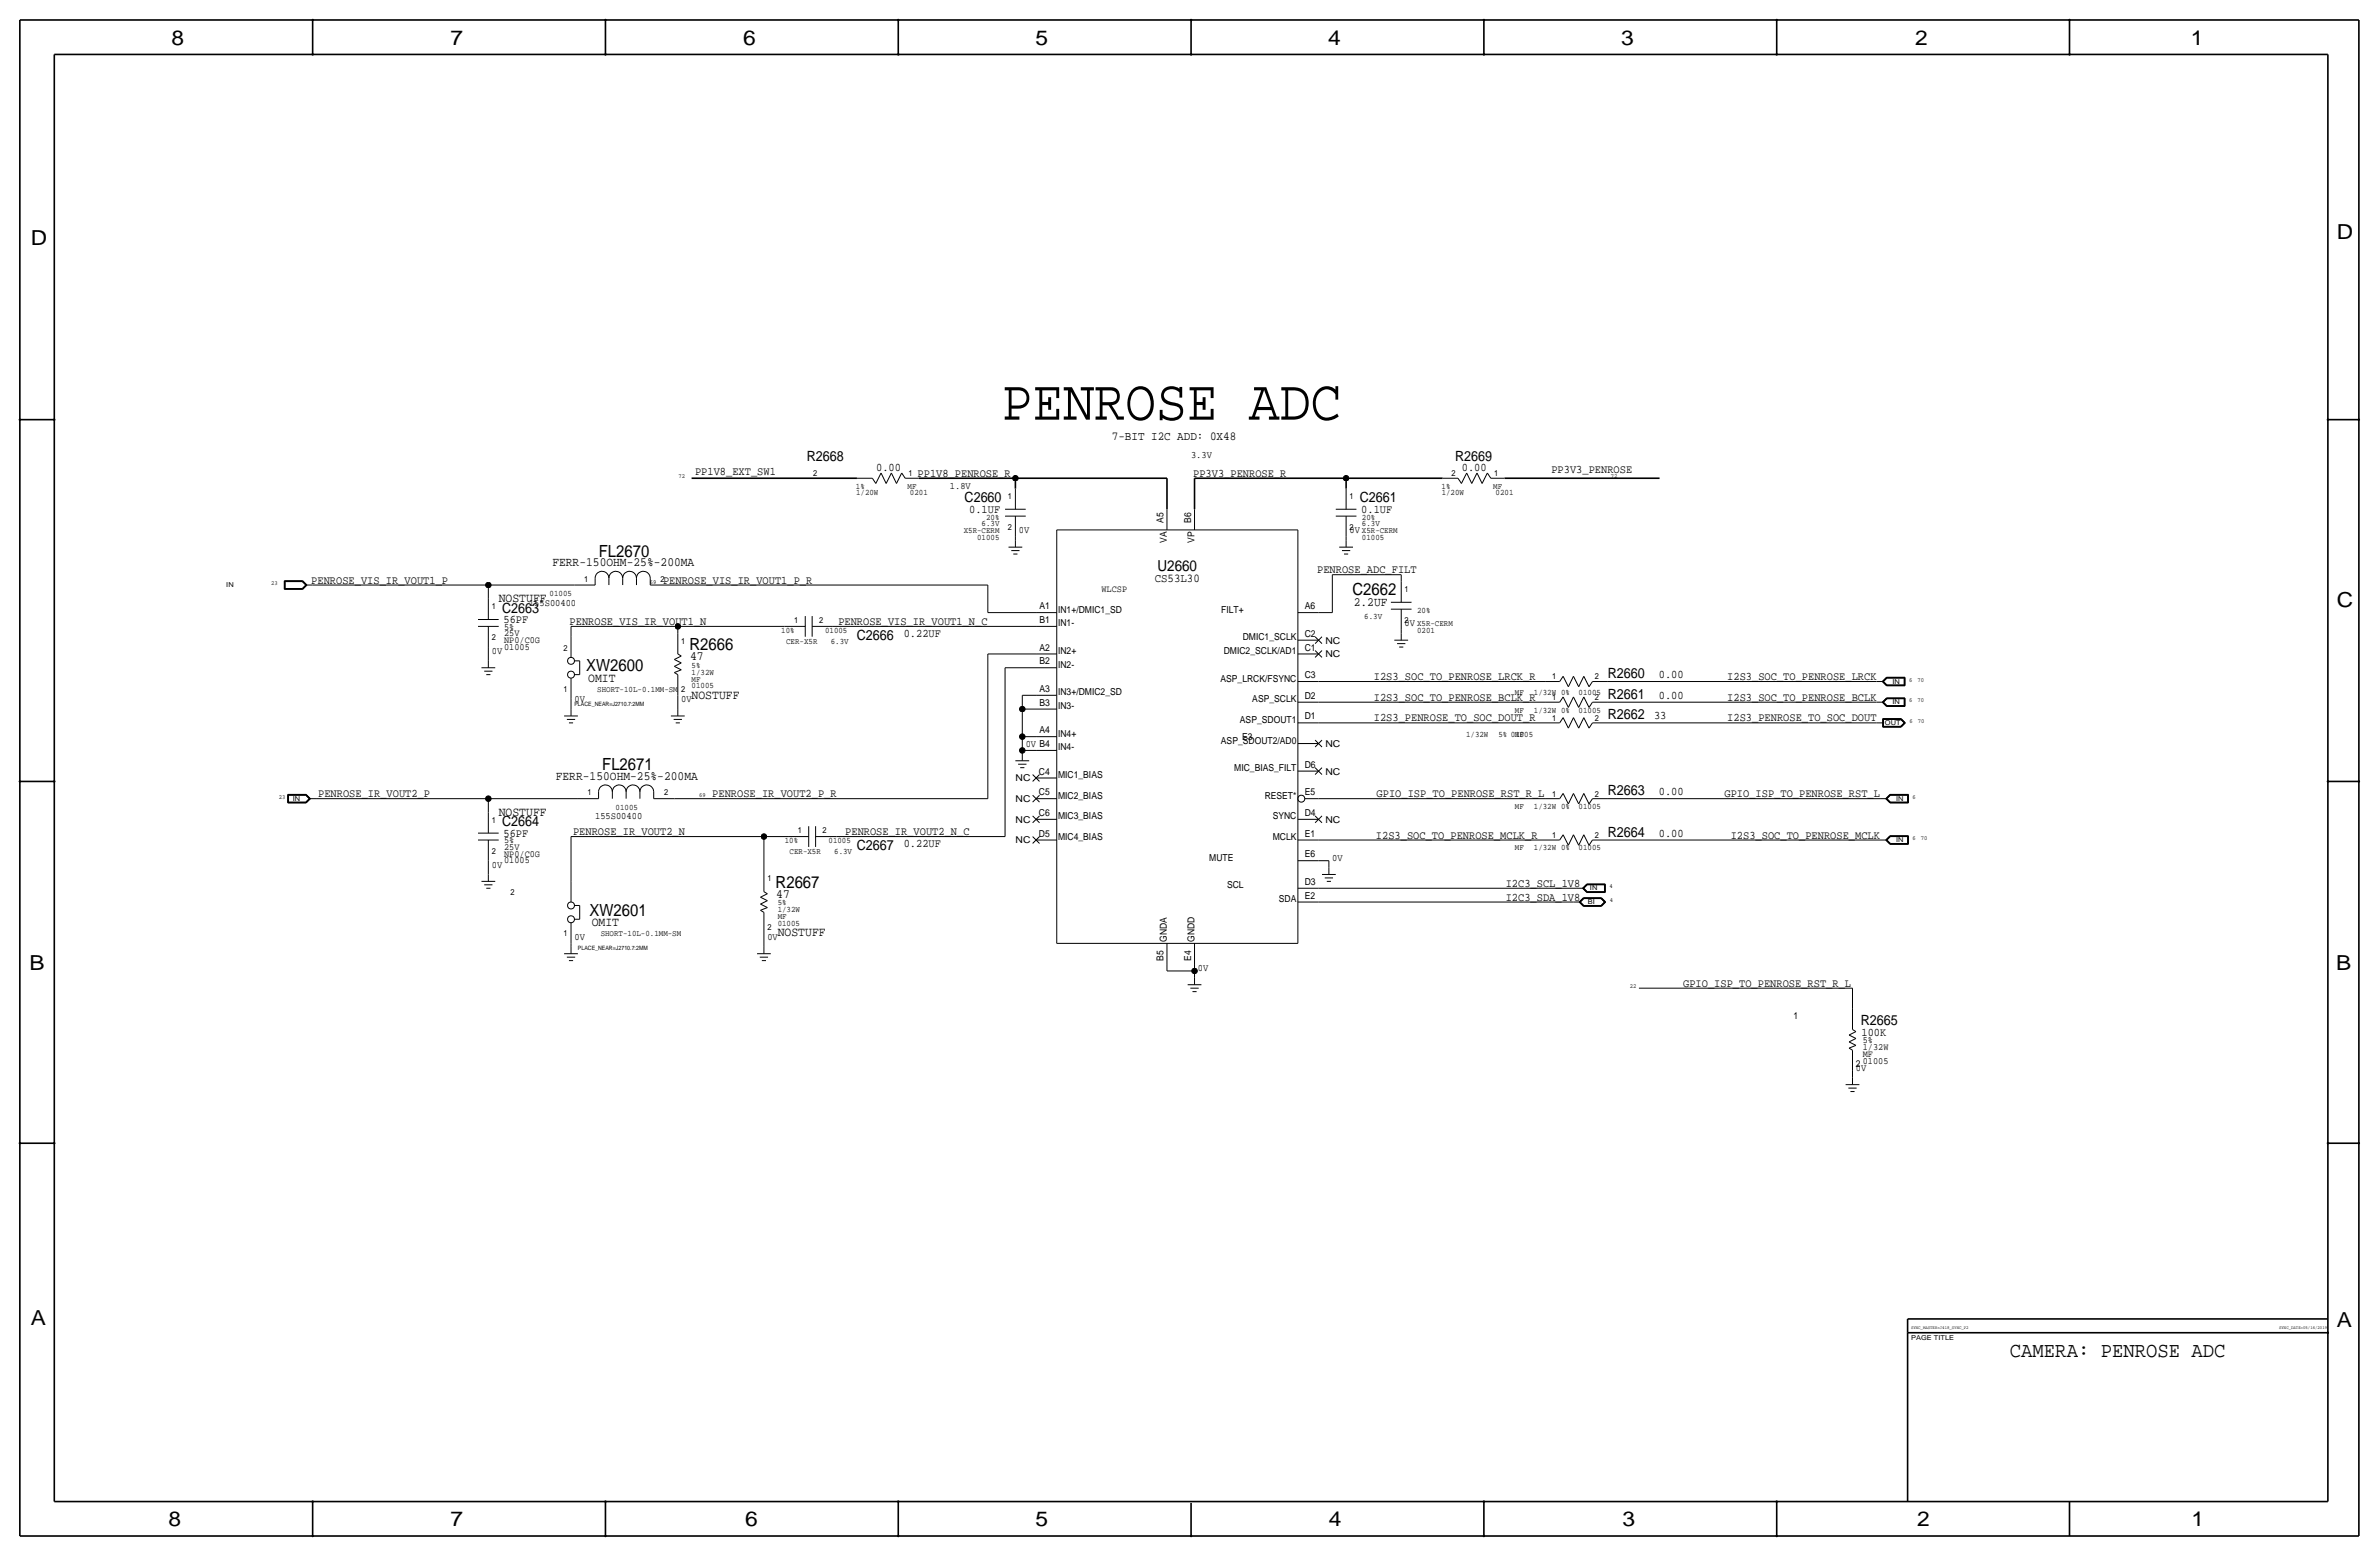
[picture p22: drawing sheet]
<svg xmlns="http://www.w3.org/2000/svg" width="877mm" height="574mm" viewBox="0 0 877 574" stroke-linecap="round" stroke-linejoin="round" font-family="sans-serif">
<defs><g id="words">
<text font-size="21.3" x="369.3" y="154.7">PENROSE ADC</text>
<text font-size="7.8" x="741" y="500.1">CAMERA: PENROSE ADC</text>
<g font-size="7.6">
<text x="63.2" y="16.5">8</text>
<text x="166.1" y="16.5">7</text>
<text x="274" y="16.5">6</text>
<text x="381.7" y="16.5">5</text>
<text x="489.7" y="16.5">4</text>
<text x="597.6" y="16.5">3</text>
<text x="706.1" y="16.5">2</text>
<text x="807.7" y="16.5">1</text>
<text x="861.5" y="88.1">D</text>
<text x="11.4" y="90.4">D</text>
<text x="861.5" y="223.8">C</text>
<text x="10.9" y="357.6">B</text>
<text x="861.3" y="357.4">B</text>
<text x="11.4" y="488.4">A</text>
<text x="861.5" y="489.2">A</text>
<text x="62.2" y="562.6">8</text>
<text x="166.1" y="562.6">7</text>
<text x="274.8" y="562.6">6</text>
<text x="381.7" y="562.6">5</text>
<text x="489.9" y="562.6">4</text>
<text x="598.1" y="562.6">3</text>
<text x="706.8" y="562.6">2</text>
<text x="807.9" y="562.6">1</text>
</g>
<g font-size="6.2">
<text x="220.8" y="205.2">FL2670</text>
<text x="498.6" y="219.5">C2662</text>
<text x="254.2" y="239.5">R2666</text>
<text x="216.1" y="247.4">XW2600</text>
<text x="222" y="284">FL2671</text>
<text x="286" y="327.2">R2667</text>
<text x="217.4" y="337.6">XW2601</text>
</g>
<text font-size="5.6" x="426.7" y="210.6">U2660</text>
<g font-size="5.2">
<text x="297.5" y="169.9">R2668</text>
<text x="536.4" y="169.9">R2669</text>
<text x="355.6" y="185.2">C2660</text>
<text x="501.3" y="185.2">C2661</text>
<text x="185.1" y="225.8">C2663</text>
<text x="315.9" y="236">C2666</text>
<text x="592.8" y="249.9">R2660</text>
<text x="592.8" y="257.6">R2661</text>
<text x="592.8" y="265.2">R2662</text>
<text x="592.8" y="293.1">R2663</text>
<text x="185.1" y="304.5">C2664</text>
<text x="592.8" y="308.4">R2664</text>
<text x="315.9" y="313.4">C2667</text>
<text x="686" y="378">R2665</text>
</g>
<g font-size="4.7">
<text x="203.6" y="208.8">FERR-150OHM-25%-200MA</text>
<text x="183.8" y="222">NOSTUFF</text>
<text x="499.1" y="223.3">2.2UF</text>
<text x="254.5" y="243.3">47</text>
<text x="216.9" y="251.2">OMIT</text>
<text x="255" y="257.6">NOSTUFF</text>
<text x="204.9" y="287.5">FERR-150OHM-25%-200MA</text>
<text x="183.8" y="300.7">NOSTUFF</text>
<text x="286.2" y="331">47</text>
<text x="218.1" y="341.4">OMIT</text>
<text x="286.7" y="345.2">NOSTUFF</text>
</g>
<text font-size="4.5" x="409.9" y="162.3">7-BIT I2C ADD: 0X48</text>
<text font-size="4.4" x="425.7" y="214.4">CS53L30</text>
<g font-size="4.3">
<text x="323" y="173.5">0.00</text>
<text x="538.9" y="173.5">0.00</text>
<text x="256.2" y="175">PP1V8_EXT_SW1</text>
<text x="338.3" y="175.8">PP1V8_PENROSE_R</text>
<text x="439.9" y="175.8">PP3V3_PENROSE_R</text>
<text x="572" y="174.5">PP3V3_PENROSE</text>
<text x="357.3" y="189">0.1UF</text>
<text x="501.9" y="189">0.1UF</text>
<text x="114.8" y="215.1">PENROSE_VIS_IR_VOUT1_P</text>
<text x="244.5" y="215.1">PENROSE_VIS_IR_VOUT1_P_R</text>
<text x="485.6" y="211.3">PENROSE_ADC_FILT</text>
<text x="185.6" y="229.6">56PF</text>
<text x="210" y="230.4">PENROSE_VIS_IR_VOUT1_N</text>
<text x="309.1" y="230.4">PENROSE_VIS_IR_VOUT1_N_C</text>
<text x="333.2" y="234.7">0.22UF</text>
<text x="506.5" y="250.7">I2S3_SOC_TO_PENROSE_LRCK_R</text>
<text x="611.6" y="249.9">0.00</text>
<text x="636.8" y="250.7">I2S3_SOC_TO_PENROSE_LRCK</text>
<text x="611.6" y="257.6">0.00</text>
<text x="506.5" y="258.3">I2S3_SOC_TO_PENROSE_BCLK_R</text>
<text x="636.8" y="258.3">I2S3_SOC_TO_PENROSE_BCLK</text>
<text x="506.5" y="265.9">I2S3_PENROSE_TO_SOC_DOUT_R</text>
<text x="609.8" y="265.2">33</text>
<text x="636.8" y="265.9">I2S3_PENROSE_TO_SOC_DOUT</text>
<text x="117.3" y="293.9">PENROSE_IR_VOUT2_P</text>
<text x="262.6" y="293.9">PENROSE_IR_VOUT2_P_R</text>
<text x="507.5" y="293.9">GPIO_ISP_TO_PENROSE_RST_R_L</text>
<text x="611.6" y="293.1">0.00</text>
<text x="635.8" y="293.9">GPIO_ISP_TO_PENROSE_RST_L</text>
<text x="185.6" y="308.4">56PF</text>
<text x="211.3" y="307.8">PENROSE_IR_VOUT2_N</text>
<text x="311.6" y="307.8">PENROSE_IR_VOUT2_N_C</text>
<text x="507.3" y="309.1">I2S3_SOC_TO_PENROSE_MCLK_R</text>
<text x="611.6" y="308.4">0.00</text>
<text x="638.1" y="309.1">I2S3_SOC_TO_PENROSE_MCLK</text>
<text x="333.2" y="312.2">0.22UF</text>
<text x="555.1" y="326.9">I2C3_SCL_1V8</text>
<text x="555.1" y="332">I2C3_SDA_1V8</text>
<text x="620.5" y="363.7">GPIO_ISP_TO_PENROSE_RST_R_L</text>
<text x="686.3" y="381.8">100K</text>
</g>
<g font-size="3.6">
<text x="439.1" y="168.7">3.3V</text>
<text x="350.2" y="180.1">1.8V</text>
<text x="375.6" y="196.6">0V</text>
<text x="497.5" y="196.6">0V</text>
<text x="195.1" y="223.3">155S00400</text>
<text x="517.9" y="230.9">0V</text>
<text x="181.3" y="241">0V</text>
<text x="211.8" y="258.8">0V</text>
<text x="251.2" y="258.8">0V</text>
<text x="378.2" y="275.3">0V B4</text>
<text x="219.4" y="302">155S00400</text>
<text x="491.2" y="317.2">0V</text>
<text x="181.3" y="319.8">0V</text>
<text x="211.8" y="346.5">0V</text>
<text x="282.9" y="346.5">0V</text>
<text x="441.7" y="357.9">0V</text>
<text x="684.2" y="394.7">0V</text>
</g>
<g font-size="3.5">
<text x="429" y="192.8" transform="rotate(-90 429 192.8)">A5</text>
<text x="439.1" y="192.8" transform="rotate(-90 439.1 192.8)">B6</text>
<text x="430.2" y="200" transform="rotate(-90 430.2 200)">VA</text>
<text x="440.4" y="200" transform="rotate(-90 440.4 200)">VP</text>
<text x="406.1" y="218.2">WLCSP</text>
<text x="383.2" y="224.5">A1</text>
<text x="390.1" y="225.8">IN1+/DMIC1_SD</text>
<text x="450.2" y="225.8">FILT+</text>
<text x="481" y="224.5">A6</text>
<text x="185.9" y="232.2">5%</text>
<text x="383.2" y="229.6">B1</text>
<text x="390.1" y="230.9">IN1-</text>
<text x="185.9" y="237">NP0/C0G</text>
<text x="185.9" y="234.4">25V</text>
<text x="185.9" y="239.5">01005</text>
<text x="383.2" y="239.8">A2</text>
<text x="458.2" y="236">DMIC1_SCLK</text>
<text x="481" y="234.7">C2</text>
<text x="481" y="239.8">C1</text>
<text x="488.6" y="237.2">NC</text>
<text x="383.2" y="244.9">B2</text>
<text x="390.1" y="241">IN2+</text>
<text x="451.2" y="241">DMIC2_SCLK/AD1</text>
<text x="488.6" y="242.3">NC</text>
<text x="390.1" y="246.1">IN2-</text>
<text x="450" y="251.2">ASP_LRCK/FSYNC</text>
<text x="481" y="249.9">C3</text>
<text x="383.2" y="255">A3</text>
<text x="390.1" y="256.3">IN3+/DMIC2_SD</text>
<text x="481" y="257.6">D2</text>
<text x="383.2" y="260.1">B3</text>
<text x="390.1" y="261.4">IN3-</text>
<text x="461.7" y="258.8">ASP_SCLK</text>
<text x="457.1" y="266.4">ASP_SDOUT1</text>
<text x="481" y="265.2">D1</text>
<text x="383.2" y="270.3">A4</text>
<text x="390.1" y="271.5">IN4+</text>
<text x="450.1" y="274.1">ASP_SDOUT2/AD0</text>
<text x="457.9" y="272.8">E3</text>
<text x="488.6" y="275.3">NC</text>
<text x="390.1" y="276.6">IN4-</text>
<text x="383" y="285.5">C4</text>
<text x="390.1" y="286.8">MIC1_BIAS</text>
<text x="455" y="284.2">MIC_BIAS_FILT</text>
<text x="481" y="283">D6</text>
<text x="488.6" y="285.5">NC</text>
<text x="374.4" y="288">NC</text>
<text x="383" y="293.1">C5</text>
<text x="481" y="293.1">E5</text>
<text x="374.4" y="295.7">NC</text>
<text x="390.1" y="294.4">MIC2_BIAS</text>
<text x="466.2" y="294.4">RESET*</text>
<text x="374.4" y="303.3">NC</text>
<text x="383" y="300.7">C6</text>
<text x="390.1" y="302">MIC3_BIAS</text>
<text x="469.2" y="302">SYNC</text>
<text x="481" y="300.7">D4</text>
<text x="488.6" y="303.3">NC</text>
<text x="185.9" y="310.9">5%</text>
<text x="374.4" y="310.9">NC</text>
<text x="383" y="308.4">D5</text>
<text x="390.1" y="309.6">MIC4_BIAS</text>
<text x="469.2" y="309.6">MCLK</text>
<text x="481" y="308.4">E1</text>
<text x="185.9" y="315.7">NP0/C0G</text>
<text x="185.9" y="313.2">25V</text>
<text x="445.8" y="317.2">MUTE</text>
<text x="481" y="316">E6</text>
<text x="185.9" y="318.3">01005</text>
<text x="452.4" y="327.4">SCL</text>
<text x="481" y="326.1">D3</text>
<text x="471.5" y="332.5">SDA</text>
<text x="481" y="331.2">E2</text>
<text x="430.2" y="347.2" transform="rotate(-90 430.2 347.2)">GNDA</text>
<text x="440.4" y="347.2" transform="rotate(-90 440.4 347.2)">GNDD</text>
<text x="429" y="354.1" transform="rotate(-90 429 354.1)">B5</text>
<text x="439.1" y="354.1" transform="rotate(-90 439.1 354.1)">E4</text>
<text x="661.1" y="375.7">1</text>
<text x="686.8" y="387.1">1/32W</text>
<text x="686.8" y="389.6">MF</text>
<text x="686.8" y="384.6">5%</text>
<text x="684.2" y="393.4">2</text>
<text x="686.8" y="392.2">01005</text>
</g>
<g font-size="3.1">
<text x="299.8" y="175.5">2</text>
<text x="335" y="175.5">1</text>
<text x="535.1" y="175.5">2</text>
<text x="550.9" y="175.5">1</text>
<text x="315.5" y="180.1">1%</text>
<text x="315.6" y="182.6">1/20W</text>
<text x="334.6" y="180.1">MF</text>
<text x="335.5" y="182.6">0201</text>
<text x="371.5" y="183.9">1</text>
<text x="497.5" y="183.9">1</text>
<text x="531.4" y="180.1">1%</text>
<text x="531.5" y="182.6">1/20W</text>
<text x="550.5" y="180.1">MF</text>
<text x="551.4" y="182.6">0201</text>
<text x="363.6" y="191.5">20%</text>
<text x="502.1" y="191.5">20%</text>
<text x="355.3" y="196.3">X5R-CERM</text>
<text x="361.9" y="193.8">6.3V</text>
<text x="371.5" y="195.3">2</text>
<text x="497.5" y="195.3">2</text>
<text x="502.1" y="196.3">X5R-CERM</text>
<text x="502.1" y="193.8">6.3V</text>
<text x="360.3" y="198.9">01005</text>
<text x="502.1" y="198.9">01005</text>
<text x="215.3" y="214.4">1</text>
<text x="243.5" y="214.4">2</text>
<text x="202.6" y="219.7">01005</text>
<text x="517.9" y="218.2">1</text>
<text x="181.3" y="224.5">1</text>
<text x="522.4" y="225.8">20%</text>
<text x="288.1" y="233.4">10%</text>
<text x="292.8" y="229.6">1</text>
<text x="302" y="229.6">2</text>
<text x="304.2" y="233.4">01005</text>
<text x="503" y="228.1">6.3V</text>
<text x="517.9" y="229.6">2</text>
<text x="522.4" y="230.6">X5R-CERM</text>
<text x="522.4" y="233.2">0201</text>
<text x="181.3" y="236">2</text>
<text x="207.7" y="239.8">2</text>
<text x="251.2" y="237.2">1</text>
<text x="289.8" y="237.2">CER-X5R</text>
<text x="306.3" y="237.2">6.3V</text>
<text x="255" y="251.2">MF</text>
<text x="255" y="248.7">1/32W</text>
<text x="255" y="246.1">5%</text>
<text x="572.2" y="250.4">1</text>
<text x="588" y="250.4">2</text>
<text x="207.7" y="255">1</text>
<text x="220.2" y="255">SHORT-10L-0.1MM-SM</text>
<text x="251.2" y="255">2</text>
<text x="255" y="253.7">01005</text>
<text x="558.5" y="256.3">MF</text>
<text x="565.5" y="256.3">1/32W 0%</text>
<text x="582" y="256.3">01005</text>
<text x="558.5" y="262.6">MF</text>
<text x="565.5" y="262.6">1/32W 0%</text>
<text x="572.2" y="258.1">1</text>
<text x="582" y="262.6">01005</text>
<text x="588" y="258.1">2</text>
<text x="572.2" y="265.7">1</text>
<text x="588" y="265.7">2</text>
<text x="540.5" y="271.5">1/32W</text>
<text x="552.4" y="271.5">5% 01005</text>
<text x="558.5" y="271.5">MF</text>
<text x="216.6" y="293.1">1</text>
<text x="244.8" y="293.1">2</text>
<text x="572.2" y="293.6">1</text>
<text x="588" y="293.6">2</text>
<text x="227" y="298.4">01005</text>
<text x="558.5" y="298.2">MF</text>
<text x="565.5" y="298.2">1/32W 0%</text>
<text x="582" y="298.2">01005</text>
<text x="181.3" y="303.3">1</text>
<text x="289.3" y="310.9">10%</text>
<text x="294.1" y="307.1">1</text>
<text x="303.2" y="307.1">2</text>
<text x="305.5" y="310.9">01005</text>
<text x="572.2" y="308.9">1</text>
<text x="588" y="308.9">2</text>
<text x="181.3" y="314.7">2</text>
<text x="291.1" y="314.7">CER-X5R</text>
<text x="307.5" y="314.7">6.3V</text>
<text x="558.5" y="313.4">MF</text>
<text x="565.5" y="313.4">1/32W 0%</text>
<text x="582" y="313.4">01005</text>
<text x="188.3" y="329.9">2</text>
<text x="282.9" y="324.9">1</text>
<text x="286.7" y="333.8">5%</text>
<text x="286.7" y="336.3">1/32W</text>
<text x="286.7" y="338.8">MF</text>
<text x="286.7" y="341.4">01005</text>
<text x="207.7" y="345.2">1</text>
<text x="221.5" y="345.2">SHORT-10L-0.1MM-SM</text>
<text x="282.9" y="342.6">2</text>
</g>
<g font-size="2.5">
<text x="83.4" y="216.4">IN</text>
<text x="697.7" y="252">IN</text>
<text x="697.7" y="259.6">IN</text>
<text x="694.9" y="267.2">OUT</text>
<text x="107.9" y="295.1">IN</text>
<text x="699" y="295.1">IN</text>
<text x="699" y="310.4">IN</text>
<text x="586.2" y="328.2">IN</text>
<text x="585.4" y="333.2">BI</text>
<text x="704.5" y="493.8">PAGE TITLE</text>
</g>
<g font-size="2.3">
<text x="250.1" y="176.3">72</text>
<text x="593.9" y="176.3">72</text>
<text x="100" y="215.6">23</text>
<text x="239.6" y="215.1">69</text>
<text x="703.8" y="251.2">6</text>
<text x="706.9" y="251.2">70</text>
<text x="703.8" y="258.8">6</text>
<text x="706.9" y="258.8">70</text>
<text x="704" y="266.4">6</text>
<text x="707" y="266.4">70</text>
<text x="257.8" y="293.9">69</text>
<text x="102.8" y="294.4">23</text>
<text x="705.1" y="294.4">6</text>
<text x="705.1" y="309.6">6</text>
<text x="708.2" y="309.6">70</text>
<text x="593.3" y="327.4">4</text>
<text x="593.5" y="332.5">4</text>
<text x="600.9" y="364.2">22</text>
</g>
<g font-size="2.2">
<text x="211.8" y="260.1">PLACE_NEAR=J2710.7:2MM</text>
<text x="213.1" y="350.3">PLACE_NEAR=J2710.7:2MM</text>
</g>
<g font-size="1.7">
<text x="704.5" y="490">SYNC_MASTER=J418_SYNC_P2</text>
<text x="840.3" y="490">SYNC_DATE=05/16/2019</text>
</g>
</g></defs>
<g fill="none" stroke="#000" stroke-width=".6">
<path d="M7.3 7.4v558.8zM7.3 7.4h862.3zM115.3 7.4v12.7zM223.2 7.4v12.7zM331.2 7.4v12.7zM439.1 7.4v12.7zM547.1 7.4v12.7zM655 7.4v12.7zM763 7.4v12.7zM869.6 7.4v558.8zM20 20.1v533.4zM20 20.1h838.2z"/>
<path d="M858.2 20.1v533.4zM7.3 154.7h12.7zM858.2 154.7h11.4zM255 176.3h60.9zM338.8 176.3h35.5zM374.3 176.3h55.9zM374.3 176.3v3.8zM430.2 176.3v11.4zM440.4 176.3h55.9zM440.4 176.3v11.4zM496.3 176.3h35.5zM496.3 176.3v3.8z"/>
<path d="M554.7 176.3h57.1zM7.3 288h12.7zM858.2 288h11.4zM7.3 421.4h12.7zM858.2 421.4h11.4zM703.3 486.2h154.9zM703.3 486.2v5zM703.3 491.2h154.9zM703.3 491.2v62.3zM20 553.5h838.2zM115.3 553.5v12.7zM223.2 553.5v12.7z"/>
<path d="M331.2 553.5v12.7zM439.1 554v12.2zM547.1 553.5v12.7zM655 553.5v12.7zM763 553.5v12.7zM7.3 566.2h862.3z"/>
</g>
<g fill="none" stroke="#000" stroke-width=".37">
<path d="M315.9 176.3h5.7zM321.6 176.3l1.3 1.9zM324.8 174.3l-1.9 3.9zM324.8 174.3l1.9 3.9zM328.6 174.3l1.9 3.9zM328.6 174.3l-1.9 3.9zM332.4 174.3l1.3 2zM332.4 174.3l-1.9 3.9zM333.7 176.3h5.1zM531.8 176.3h5.7zM537.5 176.3l1.3 1.9zM540.7 174.3l-1.9 3.9z"/>
<path d="M540.7 174.3l1.9 3.9zM544.5 174.3l1.9 3.9zM544.5 174.3l-1.9 3.9zM548.3 174.3l1.3 2zM548.3 174.3l-1.9 3.9zM549.6 176.3h5.1zM370.5 187.7h7.7zM370.5 190.2h7.7zM374.3 197.9v1.2zM374.3 199.1v2.6zM374.3 180.1v7.6zM374.3 190.2v7.7z"/>
<path d="M389.6 195.3v152.4zM389.6 195.3h88.9zM430.2 187.7v7.6zM440.4 187.7v7.6zM478.5 195.3v152.4zM492.5 187.7h7.6zM492.5 190.2h7.6zM496.3 197.9v1.2zM496.3 199.1v2.6zM496.3 180.1v7.6zM496.3 190.2v7.7zM104.8 214.1v3.1z"/>
<path d="M104.8 217.2h6.8zM104.8 214.1h6.8zM104.9 214.2h6.7zM104.9 214.2v2.9zM104.9 217.1h6.7zM105 214.3h6.5zM105 214.3v2.7zM105 217h6.5zM105.1 214.4h6.4zM105.1 214.4v2.5zM105.1 216.9h6.4zM111.5 214.4l1.2 1.2z"/>
<path d="M111.5 216.9l1.2-1.3zM111.5 214.3l1.4 1.3zM111.6 214.2l1.4 1.4zM111.6 214.1l1.6 1.5zM111.6 217.2l1.6-1.6zM112.7 215.6h2.6zM112.9 215.6l-1.4 1.4zM113 215.6l-1.4 1.5zM115.3 215.6h64.7zM180 215.6h31.8zM180 215.6v5.1zM211.8 215.6h7.6z"/>
<path d="M219.4 213.1v2.5zM219.4 213.1a2.54 2.54 0 0 1 2.5-2.5 2.54 2.54 0 0 1 2.6 2.5 2.54 2.54 0 0 1 2.5-2.5 2.54 2.54 0 0 1 2.6 2.5 2.54 2.54 0 0 1 2.5-2.5 2.54 2.54 0 0 1 2.5 2.5 2.54 2.54 0 0 1 2.6-2.5 2.54 2.54 0 0 1 2.5 2.5M224.5 213.1v2.5zM229.6 213.1v2.5zM234.6 213.1v2.5zM239.7 213.1v2.5zM239.7 215.6h7.6zM247.3 215.6h116.9zM364.2 215.6v10.2zM371.8 201.7h5.1zM372.8 202.9h3.1zM373.6 204.2h1.5z"/>
<path d="M491.2 211.8v14zM491.2 211.8h25.4zM493.7 201.7h5.1zM494.7 202.9h3.1zM495.5 204.2h1.5zM516.6 211.8v2.6zM516.6 214.4v7.6zM176.2 228.3h7.6zM176.2 230.9h7.6zM180 238.5v5.1zM180 220.7v7.6zM180 230.9v7.6z"/>
<path d="M210.5 230.9v3.8zM210.5 230.9h39.4zM210.5 234.7v7.6zM249.9 230.9h39.4zM249.9 230.9v2.5zM249.9 233.4v7.6zM289.3 230.9h7.6zM296.9 227.1v7.6zM299.4 230.9h7.6zM299.4 227.1v7.6zM307 230.9h75zM364.2 225.8h17.8z"/>
<path d="M382 225.8h7.6zM382 230.9h7.6zM478.5 225.8h7.6zM478.5 236h7.6zM484.8 239.8l2.6 2.5zM484.8 237.2l2.6-2.5zM484.8 234.7l2.6 2.5zM486.1 225.8h5.1zM512.8 222h7.6zM512.8 224.5h7.6zM514 236h5.1zM515.1 237.2h3z"/>
<path d="M515.8 238.5h1.5zM516.6 232.2v1.2zM516.6 224.5v7.7zM516.6 233.4v2.6zM177.5 246.1h5.1zM178.5 247.4h3.1zM179.3 248.7h1.5zM180 243.6v2.5zM210.5 257.6v3.8zM210.5 249.9v7.7zM211.8 248.7h1.9zM211.8 243.6h1.9z"/>
<path d="M213.7 243.6v5.1zM248.6 247.9l1.3 .8zM248.6 247.9l2.6-1zM248.6 245.6l2.6 1.3zM248.6 245.6l2.6-1.3zM248.6 243.1l2.6 1.2zM248.6 243.1l2.6-1.3zM249.9 256.3v5.1zM249.9 248.7v7.6zM249.9 241l1.3 .8zM364.2 241v53.4zM364.2 241h17.8z"/>
<path d="M370.5 246.1h11.5zM370.5 246.1v62.3zM376.9 256.3h5.1zM376.9 256.3v5.1zM382 256.3h7.6zM382 241h7.6zM382 246.1h7.6zM478.5 258.8h7.6zM478.5 251.2h7.6zM478.5 241h7.6zM484.8 242.3l2.6-2.5zM486.1 251.2h83.8z"/>
<path d="M486.1 258.8h83.8zM569.9 251.2h5.1zM569.9 258.8h5.1zM576.3 249.3l-1.3 1.9zM576.3 249.3l1.9 3.8zM576.3 256.9l-1.3 1.9zM576.3 256.9l1.9 3.9zM580.1 249.3l-1.9 3.8zM580.1 249.3l1.9 3.8zM580.1 256.9l-1.9 3.9zM580.1 256.9l1.9 3.9zM583.9 249.3l1.9 3.8z"/>
<path d="M583.9 249.3l-1.9 3.8zM583.9 256.9l1.9 3.9zM583.9 256.9l-1.9 3.9zM587.1 251.2h5.7zM587.1 251.2l-1.3 1.9zM587.1 258.8h5.7zM587.1 258.8l-1.3 2zM592.8 251.2h99zM592.8 258.8h99zM691.8 251.2h2.6zM691.8 258.8h2.6zM693.9 251.2l1.6 1.6z"/>
<path d="M693.9 258.8l1.6 1.6zM694.1 251.2l1.5-1.5zM694.1 251.2l1.5 1.5zM694.1 258.8l1.5-1.4zM694.1 258.8l1.5 1.5zM694.2 251.2l1.4-1.4zM694.2 251.2l1.4 1.4zM694.2 258.8l1.4-1.3zM694.2 258.8l1.4 1.4zM694.4 251.2l1.3 1.3zM694.4 258.8l1.3-1.2zM694.4 258.8l1.3 1.3z"/>
<path d="M695.5 249.6l-1.6 1.6zM695.5 252.8h6.8zM695.5 249.6h6.8zM695.5 257.3l-1.6 1.5zM695.5 257.3h6.8zM695.6 249.7h6.6zM695.6 252.7h6.6zM695.6 257.4h6.6zM695.6 249.8h6.5zM695.6 252.6h6.5zM695.6 257.5h6.5zM695.7 249.9l-1.3 1.3z"/>
<path d="M695.7 249.9h6.3zM695.7 252.5h6.3zM695.7 257.6h6.3zM702 249.9v2.6zM702 257.6v2.5zM702.1 249.8v2.8zM702.1 257.5v2.7zM702.2 249.7v3zM702.2 257.4v2.9zM702.3 249.6v3.2zM702.3 257.3v3.1zM208 263.9h5.1z"/>
<path d="M209 265.2h3zM209.8 266.4h1.5zM210.5 261.4v2.5zM247.3 263.9h5.1zM248.4 265.2h3zM249.1 266.4h1.5zM249.9 261.4v2.5zM376.9 261.4h5.1zM376.9 261.4v10.1zM376.9 271.5h5.1zM376.9 271.5v5.1zM376.9 276.6h5.1z"/>
<path d="M376.9 276.6v1.3zM376.9 277.9v2.5zM382 261.4h7.6zM382 271.5h7.6zM382 276.6h7.6zM478.5 274.1h7.6zM478.5 266.4h7.6zM484.8 275.3l2.6-2.5zM484.8 272.8l2.6 2.5zM486.1 266.4h83.8zM569.9 266.4h5.1zM576.3 264.5l-1.3 1.9z"/>
<path d="M576.3 264.5l1.9 3.9zM580.1 264.5l-1.9 3.9zM580.1 264.5l1.9 3.9zM583.9 264.5l1.9 3.9zM583.9 264.5l-1.9 3.9zM587.1 266.4h5.7zM587.1 266.4l-1.3 2zM592.8 266.4h99zM691.8 266.4h2.6zM694.1 264.9h6.8zM694.1 268h6.8zM694.1 264.9v3.1z"/>
<path d="M694.2 265h6.6zM694.2 265v2.9zM694.2 267.9h6.6zM694.3 265.1h6.5zM694.3 265.1v2.7zM694.3 267.8h6.5zM694.4 265.2h6.3zM694.4 265.2v2.5zM694.4 267.7h6.3zM695.5 260.4h6.8zM695.6 260.3h6.6zM695.6 260.2h6.5z"/>
<path d="M695.7 260.1h6.3zM700.7 265.2l1.3 1.2zM700.7 267.7l1.3-1.3zM700.8 265.1l1.4 1.3zM700.8 267.8l1.4-1.4zM700.8 265l1.5 1.4zM700.8 267.9l1.5-1.5zM700.9 264.9l1.6 1.5zM702.5 266.4l-1.6 1.6zM106.1 292.8v3.2zM106.1 296h6.8zM106.1 292.8h6.8z"/>
<path d="M106.2 292.9h6.6zM106.2 292.9v3zM106.2 295.9h6.6zM106.3 293h6.5zM106.3 293v2.8zM106.3 295.8h6.5zM106.4 293.1h6.3zM106.4 293.1v2.6zM106.4 295.7h6.3zM112.7 293.1l1.3 1.3zM112.8 293l1.3 1.4zM112.8 295.8l1.3-1.4z"/>
<path d="M112.8 292.9l1.5 1.5zM112.9 292.8l1.6 1.6zM114 294.4h2.5zM114 294.4l-1.3 1.3zM114.3 294.4l-1.5 1.5zM114.5 294.4l-1.6 1.6zM116.5 294.4h63.5zM180 294.4h33.1zM180 294.4v5.1zM180 299.5v7.6zM213.1 294.4h7.6zM220.7 291.8v2.6z"/>
<path d="M220.7 291.8a2.54 2.54 0 0 1 2.5-2.5 2.54 2.54 0 0 1 2.6 2.5 2.54 2.54 0 0 1 2.5-2.5 2.54 2.54 0 0 1 2.5 2.5 2.54 2.54 0 0 1 2.6-2.5 2.54 2.54 0 0 1 2.5 2.5 2.54 2.54 0 0 1 2.6-2.5 2.54 2.54 0 0 1 2.5 2.5M225.8 291.8v2.6zM230.8 291.8v2.6zM235.9 291.8v2.6zM241 291.8v2.6zM241 294.4h7.6zM248.6 294.4h115.6zM374.3 280.4h5.1zM375.4 281.7h3zM376.1 283h1.5zM380.7 293.1l2.5 2.6zM380.7 288l2.5-2.5z"/>
<path d="M380.7 285.5l2.5 2.5zM382 286.8h7.6zM382 294.4h7.6zM383.2 293.1l-2.5 2.6zM478.5 284.2h7.6zM481.1 294.4h5zM484.8 285.5l2.6-2.5zM484.8 283l2.6 2.5zM486.1 294.4h83.8zM569.9 294.4h5.1zM576.3 292.5l-1.3 1.9zM576.3 292.5l1.9 3.8z"/>
<path d="M580.1 292.5l-1.9 3.8zM580.1 292.5l1.9 3.8zM583.9 292.5l1.9 3.8zM583.9 292.5l-1.9 3.8zM587.1 294.4h5.7zM587.1 294.4l-1.3 1.9zM592.8 294.4h100.3zM693.1 294.4h2.6zM695.2 294.4l1.6 1.6zM695.3 294.4l1.5-1.5zM695.3 294.4l1.5 1.5zM695.5 294.4l1.4-1.4z"/>
<path d="M695.5 294.4l1.4 1.4zM695.7 294.4l1.2-1.3zM695.7 294.4l1.2 1.3zM696.8 292.8l-1.6 1.6zM696.8 296h6.8zM696.8 292.8h6.8zM696.8 292.9h6.7zM696.8 295.9h6.7zM696.9 293h6.5zM696.9 295.8h6.5zM696.9 293.1h6.4zM696.9 295.7h6.4z"/>
<path d="M703.3 293.1v2.6zM703.4 293v2.8zM703.5 292.9v3zM703.6 292.8v3.2zM176.2 307.1h7.6zM176.2 309.6h7.6zM180 317.2v5.1zM180 309.6v7.6zM210.5 308.4h71.1zM210.5 308.4v16.5zM281.6 308.4v12.7zM281.6 308.4h8.9z"/>
<path d="M290.5 308.4h7.6zM298.1 304.5v7.7zM300.7 308.4h7.6zM300.7 304.5v7.7zM308.3 308.4h62.2zM380.7 308.4l2.5 2.5zM380.7 300.7l2.5 2.6zM382 302h7.6zM382 309.6h7.6zM383.2 308.4l-2.5 2.5zM383.2 300.7l-2.5 2.6zM478.5 317.2h7.6z"/>
<path d="M478.5 302h7.6zM478.5 309.6h7.6zM484.8 303.3l2.6-2.6zM484.8 300.7l2.6 2.6zM486.1 317.2h3.8zM486.1 309.6h83.8zM489.9 317.2v2.6zM489.9 319.8v2.5zM569.9 309.6h5.1zM576.3 307.7l-1.3 1.9zM576.3 307.7l1.9 3.9zM580.1 307.7l-1.9 3.9z"/>
<path d="M580.1 307.7l1.9 3.9zM583.9 307.7l1.9 3.9zM583.9 307.7l-1.9 3.9zM587.1 309.6h5.7zM587.1 309.6l-1.3 2zM592.8 309.6h100.3zM693.1 309.6h2.6zM695.2 309.6l1.6 1.6zM695.3 309.6l1.5-1.4zM695.3 309.6l1.5 1.5zM695.5 309.6l1.4-1.3zM695.5 309.6l1.4 1.4z"/>
<path d="M695.7 309.6l1.2-1.2zM695.7 309.6l1.2 1.3zM696.8 308.1l-1.6 1.5zM696.8 311.2h6.8zM696.8 308.1h6.8zM696.8 308.2h6.7zM696.8 311.1h6.7zM696.9 308.3h6.5zM696.9 311h6.5zM696.9 308.4h6.4zM696.9 310.9h6.4zM703.3 308.4v2.5z"/>
<path d="M703.4 308.3v2.7zM703.5 308.2v2.9zM703.6 308.1v3.1zM177.5 324.9h5.1zM178.5 326.1h3.1zM179.3 327.4h1.5zM180 322.3v2.6zM210.5 324.9v7.6zM211.8 338.8h1.9zM211.8 333.8h1.9zM213.7 333.8v5zM280.4 335.5l1.2 .8z"/>
<path d="M280.4 335.5l2.5-1zM280.4 333.2l2.5 1.3zM280.4 333.2l2.5-1.2zM280.4 330.7l2.5 1.3zM280.4 330.7l2.5-1.3zM281.6 336.3v7.6zM281.6 321.1v7.6zM281.6 328.7l1.3 .7zM478.5 327.4h7.6zM478.5 332.5h7.6zM486.1 327.4h95.3zM486.1 332.5h94z"/>
<path d="M487.4 322.3h5.1zM488.4 323.6h3zM489.2 324.9h1.5zM580.1 332.5h2.5zM581.4 327.4h2.5zM582.2 332.5l1.5 1.6zM582.3 332.5l1.5-1.5zM582.3 332.5l1.5 1.5zM582.5 332.5l1.3-1.4zM582.5 332.5l1.3 1.4zM582.6 332.5l1.3-1.3zM582.6 332.5l1.3 1.3z"/>
<path d="M583.4 327.4l1.6 1.6zM583.6 327.4l1.5-1.5zM583.6 327.4l1.5 1.5zM583.7 327.4l1.4-1.4zM583.7 327.4l1.4 1.4zM583.7 330.9l-1.5 1.6zM583.7 334.1h6.7zM583.7 330.9h6.7zM583.8 334h6.5zM583.8 331h6.5zM583.8 333.9h6.5zM583.8 331.1h6.5z"/>
<path d="M583.9 327.4l1.3 1.3zM583.9 333.8h6.3zM583.9 331.2h6.3zM585 325.8l-1.6 1.6zM585 325.8h6.8zM585 329h6.8zM585.1 325.9h6.6zM585.1 328.9h6.6zM585.1 326h6.5zM585.1 328.8h6.5zM585.2 326.1l-1.3 1.3zM585.2 326.1h6.3z"/>
<path d="M585.2 328.7h6.3zM590.2 331.2l1.3 1.3zM590.3 333.9l1.4-1.4zM590.3 331.1l1.4 1.4zM590.3 334l1.5-1.5zM590.3 331l1.5 1.5zM590.4 330.9l1.6 1.6zM591.5 326.1v2.6zM591.5 332.5l-1.3 1.3zM591.6 326v2.8zM591.7 325.9v3zM591.8 325.8v3.2z"/>
<path d="M592 332.5l-1.6 1.6zM208 351.5h5.1zM209 352.8h3zM209.8 354.1h1.5zM210.5 347.7v1.3zM210.5 340.1v7.6zM210.5 349v2.5zM279.1 351.5h5.1zM280.1 352.8h3.1zM280.9 354.1h1.5zM281.6 343.9v5.1zM281.6 349v2.5z"/>
<path d="M389.6 347.7h88.9zM430.2 355.3v2.6zM430.2 357.9h10.2zM430.2 347.7v7.6zM440.4 355.3v2.6zM440.4 357.9v2.5zM440.4 347.7v7.6zM437.8 363h5.1zM438.9 364.2h3zM439.6 365.5h1.5zM440.4 360.4v2.6zM604.2 364.2h78.8z"/>
<path d="M683 364.2v7.7zM683 371.9v7.6zM683 379.5l1.2 .7zM680.4 399.8h5.1zM681.7 386.3l1.3 .8zM681.7 386.3l2.5-1zM681.7 384l2.5 1.3zM681.7 384l2.5-1.2zM681.7 381.5l2.5 1.3zM681.7 381.5l2.5-1.3zM683 394.7v2.6zM683 397.3v2.5z"/>
<path d="M683 387.1v7.6zM681.4 401.1h3.1zM682.2 402.3h1.5z"/>
<circle cx="210.5" cy="243.6" r="1.28"/>
<circle cx="210.5" cy="248.7" r="1.28"/>
<circle cx="479.8" cy="294.4" r="1.28"/>
<circle cx="210.5" cy="338.8" r="1.28"/>
<circle cx="210.5" cy="333.8" r="1.28"/>
</g>
<g fill="#000" stroke="#000" stroke-width=".37">
<path d="M115.1 7.2h.4v.3h-.4zM115.1 19.9h.4v.3h-.4zM223 7.2h.4v.3h-.4zM223 19.9h.4v.3h-.4zM331 19.9h.4v.3h-.4zM331 7.2h.4v.3h-.4zM438.9 7.2h.4v.3h-.4zM438.9 19.9h.4v.3h-.4zM546.9 7.2h.4v.3h-.4zM546.9 19.9h.4v.3h-.4zM654.8 19.9h.4v.3h-.4zM654.8 7.2h.4v.3h-.4z"/>
<path d="M762.8 19.9h.4v.3h-.4zM762.8 7.2h.4v.3h-.4zM7.1 154.5h.4v.4h-.4zM19.8 154.5h.4v.4h-.4zM858 154.5h.4v.4h-.4zM869.5 154.5h.3v.4h-.3zM7.1 287.9h.4v.3h-.4zM19.8 287.9h.4v.3h-.4zM858 287.9h.4v.3h-.4zM869.5 287.9h.3v.3h-.3zM7.1 421.2h.4v.4h-.4zM19.8 421.2h.4v.4h-.4z"/>
<path d="M858 421.2h.4v.4h-.4zM869.5 421.2h.3v.4h-.3zM858 491.1h.4v.3h-.4zM115.1 553.3h.4v.3h-.4zM223 553.3h.4v.3h-.4zM331 553.3h.4v.3h-.4zM546.9 553.3h.4v.3h-.4zM654.8 553.3h.4v.3h-.4zM115.1 566h.4v.3h-.4zM223 566h.4v.3h-.4zM331 566h.4v.3h-.4zM438.9 566h.4v.3h-.4z"/>
<path d="M546.9 566h.4v.3h-.4zM654.8 566h.4v.3h-.4z"/>
<circle cx="374.3" cy="176.3" r="1.02"/>
<circle cx="496.3" cy="176.3" r="1.02"/>
<circle cx="180" cy="215.6" r="1.02"/>
<circle cx="249.9" cy="230.9" r="1.02"/>
<circle cx="376.9" cy="271.5" r="1.02"/>
<circle cx="376.9" cy="276.6" r="1.02"/>
<circle cx="376.9" cy="261.4" r="1.02"/>
<circle cx="180" cy="294.4" r="1.02"/>
<circle cx="281.6" cy="308.4" r="1.02"/>
<circle cx="440.4" cy="357.9" r="1.02"/>
</g>
<use href="#words"/>
</svg>
